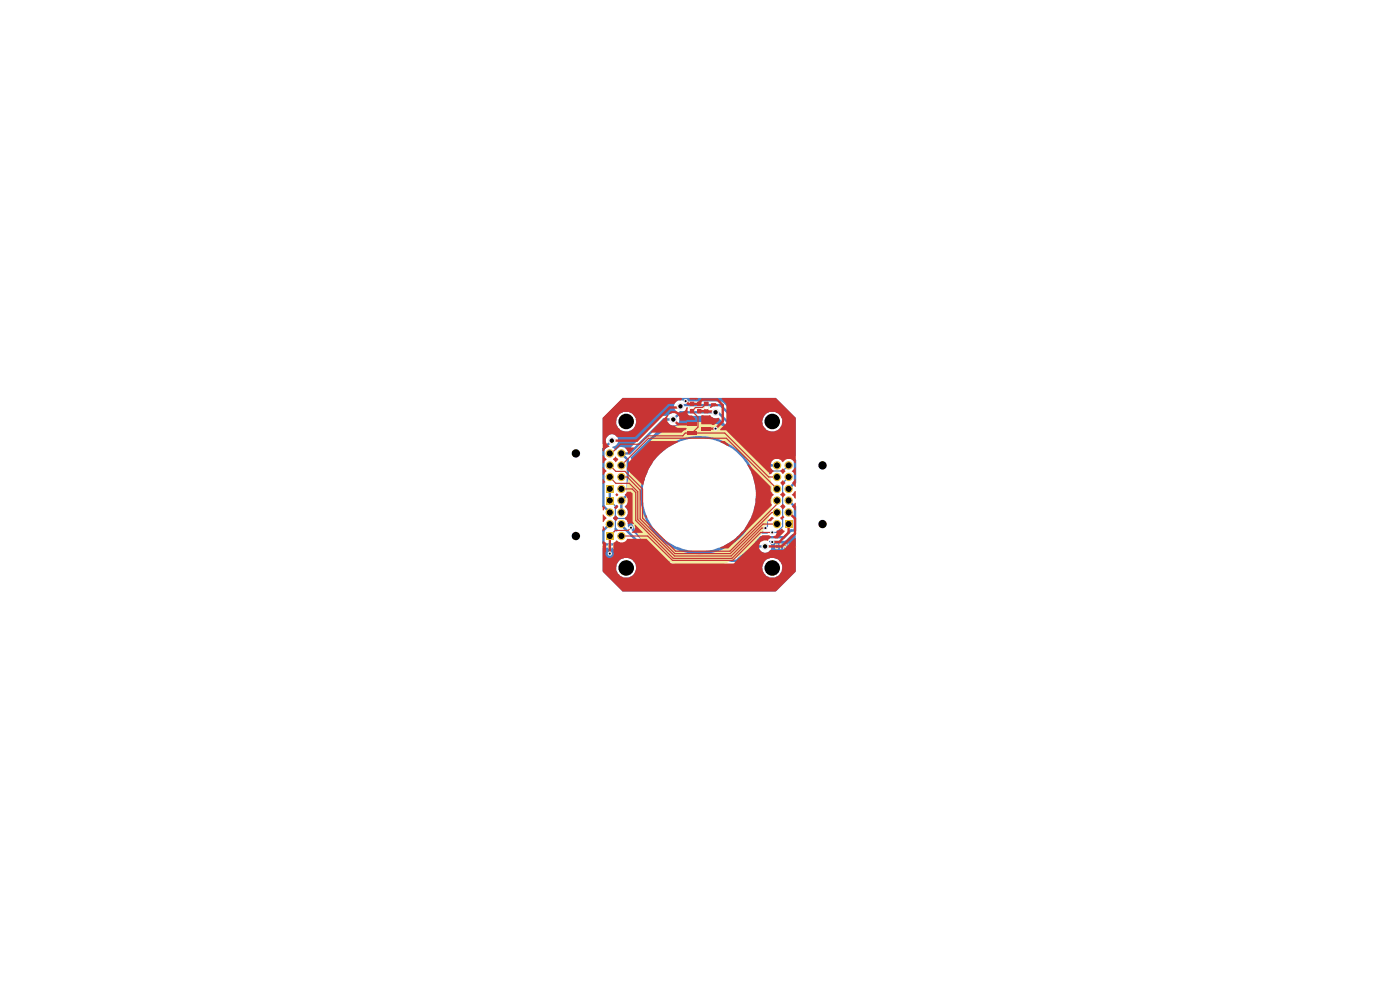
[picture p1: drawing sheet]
<svg xmlns="http://www.w3.org/2000/svg" width="297mm" height="210mm" viewBox="0 0 297 210" stroke-linecap="round" stroke-linejoin="round" font-family="sans-serif">
<g fill="#4d7fc4">
<path d="M127.8 116.2h6.1l4.4 4.4 .5 .1h18.2l.2-.1h4.5l.3 1.1 .5 .4a2.93 2.93 0 0 0 1.9 .4l.3-.2a2.09 2.09 0 0 0 .2-3.7 2.09 2.09 0 0 0-3.2 2h-4.5l4-3.9a1.31 1.31 0 0 0 2 .3 1.31 1.31 0 0 0-.1-2v-.3h3.4l1.6-1.4h.7v7.9l-4.2 4.3h-32.5l-4.3-4.3v-.6h2.9v.3a2.18 2.18 0 0 0 1.5 1.6h1.2a2.11 2.11 0 0 0 1.5-2.4 2.11 2.11 0 0 0-2.3-1.7 2.11 2.11 0 0 0-1.9 2.2h-2.9z"/>
<path d="M133.9 96.9h.1l7.2-7.2h.5a1.3 1.3 0 0 0 1.6 .5 1.37 1.37 0 0 0 .9-1.5l.4-.5 6.2 .1a1.41 1.41 0 0 0 1.5 .3h.2l10.6 10.7 .2 .1v.2l-1.1 1.1v10.4l-.7 .6v.7a1.11 1.11 0 0 0 1.4 .5v.3l-2 .1-4.9 4.9h-16.3l-6.5-6.5v-1l-.2-.3a.43 .43 0 0 1-.4-.4 .43 .43 0 0 1 .3-.4 1.44 1.44 0 0 0-.3-2.1l.5-.7 .1-.9 .6-.5 .1-.6h2.4l.2 2.2 .2 1.1a11.6 11.6 0 0 0 2.3 4.4 13 13 0 0 0 4.5 3.5l2 .6a8.4 8.4 0 0 0 4.2 .2 11.7 11.7 0 0 0 5.7-2.2 12 12 0 0 0 4.8-11.6 12 12 0 0 0-11.1-10 9.3 9.3 0 0 0-4.5 .6h-.2a14 14 0 0 0-3.9 2.2 3.1 3.1 0 0 0-1.5 1.6 12.5 12.5 0 0 0-2.7 7.4h-2.4z"/>
<path d="M130.5 111.9l.1-.1 .5 .5-.1 .4-.3 .1-.2-.5h-.2z"/>
<path d="M130 109.8l.5-.4h.2l.4 .4v.3l-.4 .4h-.2z"/>
<path d="M130.3 107.5h.2l.3-.4 .3 .2v.3l-.5 .4z"/>
<path d="M129.1 103.5h.5v2.9h-.5z"/>
<path d="M127.8 88.6l4.3-4.2h32.5l4.2 4.2-.1 8.1-1.2-1h-3.9l-6-6.1h4.1a2.12 2.12 0 0 0 3.1 1.7 2.12 2.12 0 0 0 .4-3.5l-.8-.4a2.93 2.93 0 0 0-1.9 .4 2.32 2.32 0 0 0-.8 1.8h-4.1l-4.4-4.3-.2-.1h-7.9l-.3-.3a1.66 1.66 0 0 0-1.6 .6l-.2 .9 .4 .9-.3 .3a1.3 1.3 0 0 0-1.4 .6h-1.2l-7.2 7.2h-.4a1.27 1.27 0 0 0-2.2 .1l-.8-.6 .1-.2a1.31 1.31 0 0 0 1-1.9 1.33 1.33 0 0 0-1.7-.6 1.33 1.33 0 0 0-.8 1.5l-.4 .4h-.3v-4.5h2.9a2.13 2.13 0 0 0 3.5 1.5 2.13 2.13 0 0 0-.8-3.7 2.12 2.12 0 0 0-2.4 1.1l-.2 .2-.1 .9h-2.9z"/>
</g>
<path d="M129.8 93.5l-1.8 1.7v12.2l1.4 1.3M144.4 86.2l.2-.3h8.2l10.5 10.5h4l1.4 1.3v4.7l-1.4 1.3M164.8 98.7h-1.2l-11.3-11.2h-7.9l-1.6 1.5h-2l-7.2 7.2h-1.8l1.4 1.3v7.4l-1.4 1.3v2.3M129.4 111.2l-1.4 1.3v2.6l.4 .4h6l4.5 4.5h17.9l4.1-4.1h1.4M167.3 106.2l1.4 1.3v5h-.9l-1.4 1.5h-5l-5.1 5h-16.9l-7.6-7.6v-.2" fill="none" stroke="#4d7fc4" stroke-width=".51"/>
<path d="M167.3 98.7l-1.3 1.2h-2.2l-1 1v10.7l-.4 .4M129.4 106.2l1.2 1.2v2.2M130.6 112.5l-1.2 1.2M167.3 101.2l-1.3 1.3v9.2l-1.2 1.2h-1" fill="none" stroke="#4d7fc4" stroke-width=".25"/>
<circle cx="131.8" cy="108.5" r=".25" fill="#4d7fc4"/>
<path d="M131.8 108.5v.2" fill="none" stroke="#4d7fc4" stroke-width=".51"/>
<circle cx="131.8" cy="108.5" r=".25" fill="#4d7fc4"/>
<path d="M130.6 109.6l.2 .4h2.5l.6 .4v1.5M130.6 109.2v3.3" fill="none" stroke="#4d7fc4" stroke-width=".25"/>
<g fill="none" stroke="#f2eda1" stroke-width=".21">
<path d="M146.3 86.3v.3M147.3 86.3v.3M147.8 86.3v.3M148.8 86.3v.3M149.1 89.3v1M149.1 91.6v.9M149.3 86.2v.5M150.4 86.2v.5M127.8 116h.8M128 115.8l-.2 .2 .2 .2M129.6 115.5a.45 .45 0 0 0-.6 .4 .45 .45 0 0 0 .6 .4v-.3h-.1M130.1 115.9h.5v-.4l-.5-.1v1"/>
<path d="M131.1 115.4v1M131.7 115.4l.5 .2v.6l-.5 .2a.6 .6 0 0 1 0-1zM165 115.5a.45 .45 0 0 0-.6 .4 .45 .45 0 0 0 .6 .4M165.4 115.4h.5M165.6 115.4v1M166.3 115.9h.4l.1-.4-.5-.1v1M166.5 115.9l.3 .5M167.2 115.4v1h.5M168.1 116h.7M168.7 115.8l.1 .2-.1 .2"/>
</g>
<circle cx="148.4" cy="105" r="14" fill="none" stroke="#f2eda1" stroke-width="3"/>
<g fill="#c83434">
<path d="M127.8 114.8l.8 .3v1.8a.9 .9 0 0 0 .6 1.5 .9 .9 0 0 0 .9-1.3v-2h.2a.58 .58 0 0 1 1-.1 1.43 1.43 0 0 0 1.8-.7h4.1l5.3 5.2h13.1l6.1-6h1.4l.5 .3 .1 .2-.6 .4-.2 .3a1.32 1.32 0 0 0-1.7 .6 1.32 1.32 0 0 0 .4 1.7 1.32 1.32 0 0 0 1.8-.3h2.8l2.4-2.5h.2v7l-4.2 4.3h-32.5l-4.3-4.3v-.6h2.9v.3a2.18 2.18 0 0 0 1.5 1.6h1.2a2.19 2.19 0 0 0 1.6-1.9h26.7l.3 1.1 .5 .4a2.93 2.93 0 0 0 1.9 .4l.5-.2a2.13 2.13 0 0 0 .6-3.1 2.13 2.13 0 0 0-3-.4l-.5 .7-.3 1.1h-26.7a2.48 2.48 0 0 0-1.1-2 2.12 2.12 0 0 0-3.2 2h-2.9z"/>
<path d="M158.6 98.6l.2-.1 4.7 4.7v.9l.7 .8-.3 .3a1.57 1.57 0 0 0-.2 2l-9.2 9.1h-1.7v-.2a12.1 12.1 0 0 0 6.4-6 12.3 12.3 0 0 0-.6-11.4z"/>
<path d="M164.7 112.6l1.2-.5 .6 .7-1.5 1.4h-.7l-.3-.2v-.1l.5-.3 .3-.5z"/>
<path d="M134.6 111.3l.1-.1 1.7 1.7-2.3 .1-.1-.1a.97 .97 0 0 0 .6-1.6z"/>
<path d="M127.8 111.7l.2-.1 .4 .7-.3 .3h-.3z"/>
<path d="M132.6 104.8l.5-.5h.8l.3 .3v6.1l.3 .3-.1 .2a1.1 1.1 0 0 0-1.1 0 1.53 1.53 0 0 0-.7-1.2l-.1-.1 .4-.3a1.47 1.47 0 0 0-.4-2.2l.5-.5a1.44 1.44 0 0 0-.1-1.6l-.3-.2z"/>
<path d="M127.8 109.1h.2l.7 .8-.7 .8h-.2z"/>
<path d="M162.9 110.4l.8-.8 .5 .3-.6 .7h-.6z"/>
<path d="M130 109.8l.5-.4h.2l.4 .4v.3l-.4 .4h-.2z"/>
<path d="M165.5 109.8l.4-.4h.3l.2 .2-.5 .6-.4-.2z"/>
<path d="M136.9 109.3h.3l.1 .3-.1 .2-.3-.2z"/>
<path d="M168.6 106.7h.2l-.1 1.6-.7-.8z"/>
<path d="M127.8 107.4l.2-.1 .4 .3-.4 .7-.2-.1z"/>
<path d="M165.7 107.2l.4-.4 .5 .7-.6 .5-.5-.5z"/>
<path d="M130.3 107.5h.2l.3-.4 .3 .3-.5 .6z"/>
<path d="M168.6 104.2h.2v1.5h-.1l-.7-.7z"/>
<path d="M165.5 104.8l.4-.4h.3l.4 .7-.4 .4h-.3z"/>
<path d="M130.7 104.6l.4 .2v.3l-.2 .1-.3-.2z"/>
<path d="M168.6 101.7h.2l-.1 1.6-.7-.8z"/>
<path d="M165.7 102.2l.4-.3 .5 .6-.6 .5-.5-.5z"/>
<path d="M133.2 98.2l4.7-4.6h5.9a.55 .55 0 0 1-.5 .5l-1.2 .6a11.3 11.3 0 0 0-4.8 5.5l-.5 1.2-.3 1.5h-.2l-3.3-3.3z"/>
<path d="M127.8 101.7l.2-.1 .4 .6-.4 .4h-.2z"/>
<path d="M168.6 99.2h.2v1.6h-.1l-.7-.8z"/>
<path d="M127.8 99.1h.2l.7 .8-.7 .9-.2-.1z"/>
<path d="M153.1 84.5l11.5-.1 4.2 4.2v9.6l-.1 .1a1.4 1.4 0 0 0-2.4-.5l-.3 .2a1.38 1.38 0 0 0-2.1-.3 1.38 1.38 0 0 0 .1 2.1l.2 .2-.8 .6-9.2-9.2-1.4-.1-.1-.2 1.2-1.1 .2-.4h7.6a2.02 2.02 0 0 0 1.8 1.9h.8a2.09 2.09 0 0 0 1.7-1.8 2.09 2.09 0 0 0-1.3-2.2l-.3-.1a2.11 2.11 0 0 0-2.6 1.6l-.1 .6h-7.6v-3.9z"/>
<path d="M165.5 99.8l.4-.4h.3l.4 .7-.4 .4h-.3z"/>
<path d="M127.8 96.7l.2-.1 .7 .8-.8 .9z"/>
<path d="M130.2 97.2l.4-.3 .5 .6-.5 .5-.6-.5z"/>
<path d="M132.7 94.9h1.8v.2l-1.1 1.2h-.1l-.1-.5z"/>
<path d="M127.8 88.6l4.3-4.2h12.4l.2 .1-.2 .4a1.29 1.29 0 0 0-1.4 .8l-1.5 .1-6.9 6.9h-3.7a1.33 1.33 0 0 0-1.9-.3 1.33 1.33 0 0 0-.2 1.9l.4 .4v.1a1.66 1.66 0 0 0-1.3 1l-.2-.1v-6.1h2.9a2.27 2.27 0 0 0 1.8 1.9l.9-.1a2.11 2.11 0 0 0 1.6-2 2.11 2.11 0 0 0-1.6-2 2.11 2.11 0 0 0-2.6 1.6l-.1 .6h-2.9z"/>
<path d="M152.8 93.6h1l1 .9-.1 .2-1.9-.9z"/>
<path d="M138 91.6l3.7-3.6 .1 .1-.2 .4a1.59 1.59 0 0 0 .4 1.4l.6 .4h.5l.6 .5h1.8l.2 .1-1.1 .9h-6.6z"/>
<path d="M148.8 88.1h1.9l.1 .1a1.43 1.43 0 0 0 1.8 .4v.6l-1 .9-2.8-.1z"/>
<path d="M142.3 87.2h1.2a1.35 1.35 0 0 0 2.2-.8h.3l-.1 1.4 .4 .3h.5l.7 .7v.3l-3.3 .1a1.42 1.42 0 0 0-.7-1.3 1.42 1.42 0 0 0-1.5 0l-.1-.2z"/>
<path d="M150.9 85.5h1l.4 .6-.9 .1-.8 .3z"/>
<path d="M146.2 84.5l1.7-.1 .2 .3-.4 .1-1.4-.1z"/>
</g>
<path d="M142.8 89l1 1h3M144.4 86.2v.2h-2.3l-7 7.1h-5.3M145.5 85.1l.5 .6h2.3v-.3l.7-.7h3.1l1.2 1.2v3.5l-1.5 1.5h-1.9M148.3 87.2l3.3 .1 .2 .2M129.4 113.7v3.7M162.3 115.9h3.6M167.3 112.9l-1.9 2.1h-1.6" fill="none" stroke="#c83434" stroke-width=".51"/>
<path d="M129.4 96.2h.3l2-2h3.9l1.9-1.7h7.4l.5-.6h8.4l9.3 9.3h1.7M129.4 98.7l1.2 1.3h2l3.7 3.7v6.2l7 7h11.6l9.9-10v-.7M131.8 98.7h.1M131.8 98.7l5.8-5.7h16.5l10.7 10.7M149.9 85.6l-.9 .8h-1.4l-.8 .8 1.3 1.3v2.1l-1.3 1.3M129.4 101.2l1.2 1.3h2.9l1.8 1.8v5.9l7.8 7.7h12l6.8-6.7h2.9M131.8 101.2h1.3l2.7 2.8v6.1l7.4 7.3h11.7l8.8-8.7M131.8 103.7h2.3l.8 .8v5.9l7.9 8h12.5l6.3-6.4h.8M133.9 111.9l-.6 .6h-2.7l-1.2 1.2M163.8 112.9h-2.4l-6 6h-12.7l-5.3-5.2h-5.6" fill="none" stroke="#c83434" stroke-width=".25"/>
<circle cx="129.4" cy="117.4" r=".25" fill="#c83434"/>
<path d="M163.7 108.7h1.1" fill="none" stroke="#c83434" stroke-width=".25"/>
<path d="M167.3 108.7l1.4 1.3v3.2l-2.8 2.7M167.3 111.2v1.7" fill="none" stroke="#c83434" stroke-width=".51"/>
<path d="M149.5 87h.6v.5h-.6z" fill="#c83434"/>
<path d="M149.5 87h.6v.5h-.6z" fill="none" stroke="#c83434" stroke-width=".42"/>
<path d="M149.5 85.4h.6v.4h-.6z" fill="#c83434"/>
<path d="M149.5 85.4h.6v.4h-.6z" fill="none" stroke="#c83434" stroke-width=".42"/>
<path d="M146.6 85.4h.5v.5h-.5z" fill="#c83434"/>
<path d="M146.6 85.4h.5v.5h-.5z" fill="none" stroke="#c83434" stroke-width=".42"/>
<path d="M148.1 85.4h.5v.5h-.5z" fill="#c83434"/>
<path d="M148.1 85.4h.5v.5h-.5z" fill="none" stroke="#c83434" stroke-width=".42"/>
<path d="M148.1 86.9h.5v.6h-.5z" fill="#c83434"/>
<path d="M148.1 86.9h.5v.6h-.5z" fill="none" stroke="#c83434" stroke-width=".42"/>
<path d="M146.6 86.9h.5v.6h-.5z" fill="#c83434"/>
<path d="M146.6 86.9h.5v.6h-.5z" fill="none" stroke="#c83434" stroke-width=".42"/>
<g fill="#c83434">
<path d="M145.9 89.6h1.9v.8h-1.9z"/>
<path d="M145.9 91.5h1.9v.8h-1.9z"/>
<path d="M148.8 90.5h2v.9h-2z"/>
</g>
<g fill="#e3b72e">
<path d="M128.5 112.9h1.7v1.7h-1.7z"/>
<path d="M128.5 102.9h1.7v1.7h-1.7z"/>
<path d="M128.5 105.3h1.7v1.7h-1.7z"/>
<path d="M166.5 110.3h1.6v1.7h-1.6z"/>
<circle cx="131.8" cy="96.2" r=".89"/>
<circle cx="164.8" cy="106.2" r=".89"/>
<circle cx="164.8" cy="98.7" r=".89"/>
<circle cx="131.8" cy="108.7" r=".89"/>
<circle cx="131.8" cy="111.2" r=".89"/>
<circle cx="131.8" cy="113.7" r=".89"/>
<circle cx="129.4" cy="108.7" r=".89"/>
<circle cx="129.4" cy="111.2" r=".89"/>
<circle cx="131.8" cy="98.7" r=".89"/>
<circle cx="129.4" cy="96.2" r=".89"/>
<circle cx="129.4" cy="98.7" r=".89"/>
<circle cx="131.8" cy="101.2" r=".89"/>
<circle cx="131.8" cy="103.7" r=".89"/>
<circle cx="131.8" cy="106.2" r=".89"/>
<circle cx="129.4" cy="101.2" r=".89"/>
<circle cx="164.8" cy="111.2" r=".89"/>
<circle cx="164.8" cy="108.7" r=".89"/>
<circle cx="167.3" cy="108.7" r=".89"/>
<circle cx="167.3" cy="106.2" r=".89"/>
<circle cx="164.8" cy="103.7" r=".89"/>
<circle cx="164.8" cy="101.2" r=".89"/>
<circle cx="167.3" cy="103.7" r=".89"/>
<circle cx="167.3" cy="101.2" r=".89"/>
<circle cx="167.3" cy="98.7" r=".89"/>
</g>
<g fill="#ececec">
<circle cx="151.8" cy="87.5" r=".8"/>
<circle cx="142.8" cy="89" r=".8"/>
<circle cx="144.4" cy="86.2" r=".8"/>
<circle cx="129.8" cy="93.5" r=".8"/>
<circle cx="145.5" cy="85.1" r=".47"/>
<circle cx="129.4" cy="117.4" r=".47"/>
<circle cx="151.8" cy="90.9" r=".47"/>
<circle cx="133.9" cy="111.9" r=".47"/>
<circle cx="162.4" cy="112" r=".47"/>
<circle cx="163.8" cy="112.9" r=".47"/>
<circle cx="162.3" cy="115.9" r=".8"/>
<circle cx="163.8" cy="115" r=".47"/>
</g>
<g fill="#000">
<path d="M145.4 84.9l.3 .2-.1 .2-.4-.2zM151.7 90.7l.3 .2-.1 .2-.3-.2zM129.3 117.2l.3 .2-.1 .2-.3-.2zM133.8 111.7l.3 .2-.1 .2-.4-.2zM162.3 111.8l.3 .2-.1 .2-.3-.2zM163.7 112.8l.3 .1-.1 .2-.3-.2zM163.7 114.8l.3 .2-.1 .2-.3-.2z"/>
<circle cx="122.2" cy="96.2" r=".89"/>
<circle cx="129.4" cy="98.7" r=".64"/>
<circle cx="129.4" cy="96.2" r=".64"/>
<circle cx="129.8" cy="93.5" r=".47"/>
<circle cx="131.8" cy="98.7" r=".64"/>
<circle cx="131.8" cy="96.2" r=".64"/>
<circle cx="132.8" cy="89.4" r="1.65"/>
<circle cx="142.8" cy="89" r=".47"/>
<circle cx="144.4" cy="86.2" r=".47"/>
<circle cx="151.8" cy="87.5" r=".47"/>
<circle cx="163.8" cy="89.4" r="1.65"/>
<circle cx="164.8" cy="98.7" r=".64"/>
<circle cx="167.3" cy="98.7" r=".64"/>
<circle cx="174.5" cy="98.7" r=".89"/>
<circle cx="122.2" cy="113.7" r=".89"/>
<circle cx="129.4" cy="113.7" r=".64"/>
<circle cx="129.4" cy="111.2" r=".64"/>
<circle cx="129.4" cy="106.2" r=".64"/>
<circle cx="129.4" cy="103.7" r=".64"/>
<circle cx="129.4" cy="101.2" r=".64"/>
<circle cx="129.4" cy="108.7" r=".64"/>
<circle cx="131.8" cy="113.7" r=".64"/>
<circle cx="131.8" cy="103.7" r=".64"/>
<circle cx="131.8" cy="111.2" r=".64"/>
<circle cx="131.8" cy="106.2" r=".64"/>
<circle cx="131.8" cy="101.2" r=".64"/>
<circle cx="131.8" cy="108.7" r=".64"/>
<circle cx="162.3" cy="115.9" r=".47"/>
<circle cx="164.8" cy="103.7" r=".64"/>
<circle cx="164.8" cy="106.2" r=".64"/>
<circle cx="164.8" cy="111.2" r=".64"/>
<circle cx="164.8" cy="101.2" r=".64"/>
<circle cx="164.8" cy="108.7" r=".64"/>
<circle cx="167.3" cy="111.2" r=".64"/>
<circle cx="167.3" cy="106.2" r=".64"/>
<circle cx="167.3" cy="103.7" r=".64"/>
<circle cx="167.3" cy="101.2" r=".64"/>
<circle cx="167.3" cy="108.7" r=".64"/>
<circle cx="174.5" cy="111.2" r=".89"/>
<circle cx="132.8" cy="120.5" r="1.65"/>
<circle cx="163.8" cy="120.5" r="1.65"/>
</g>
</svg>
